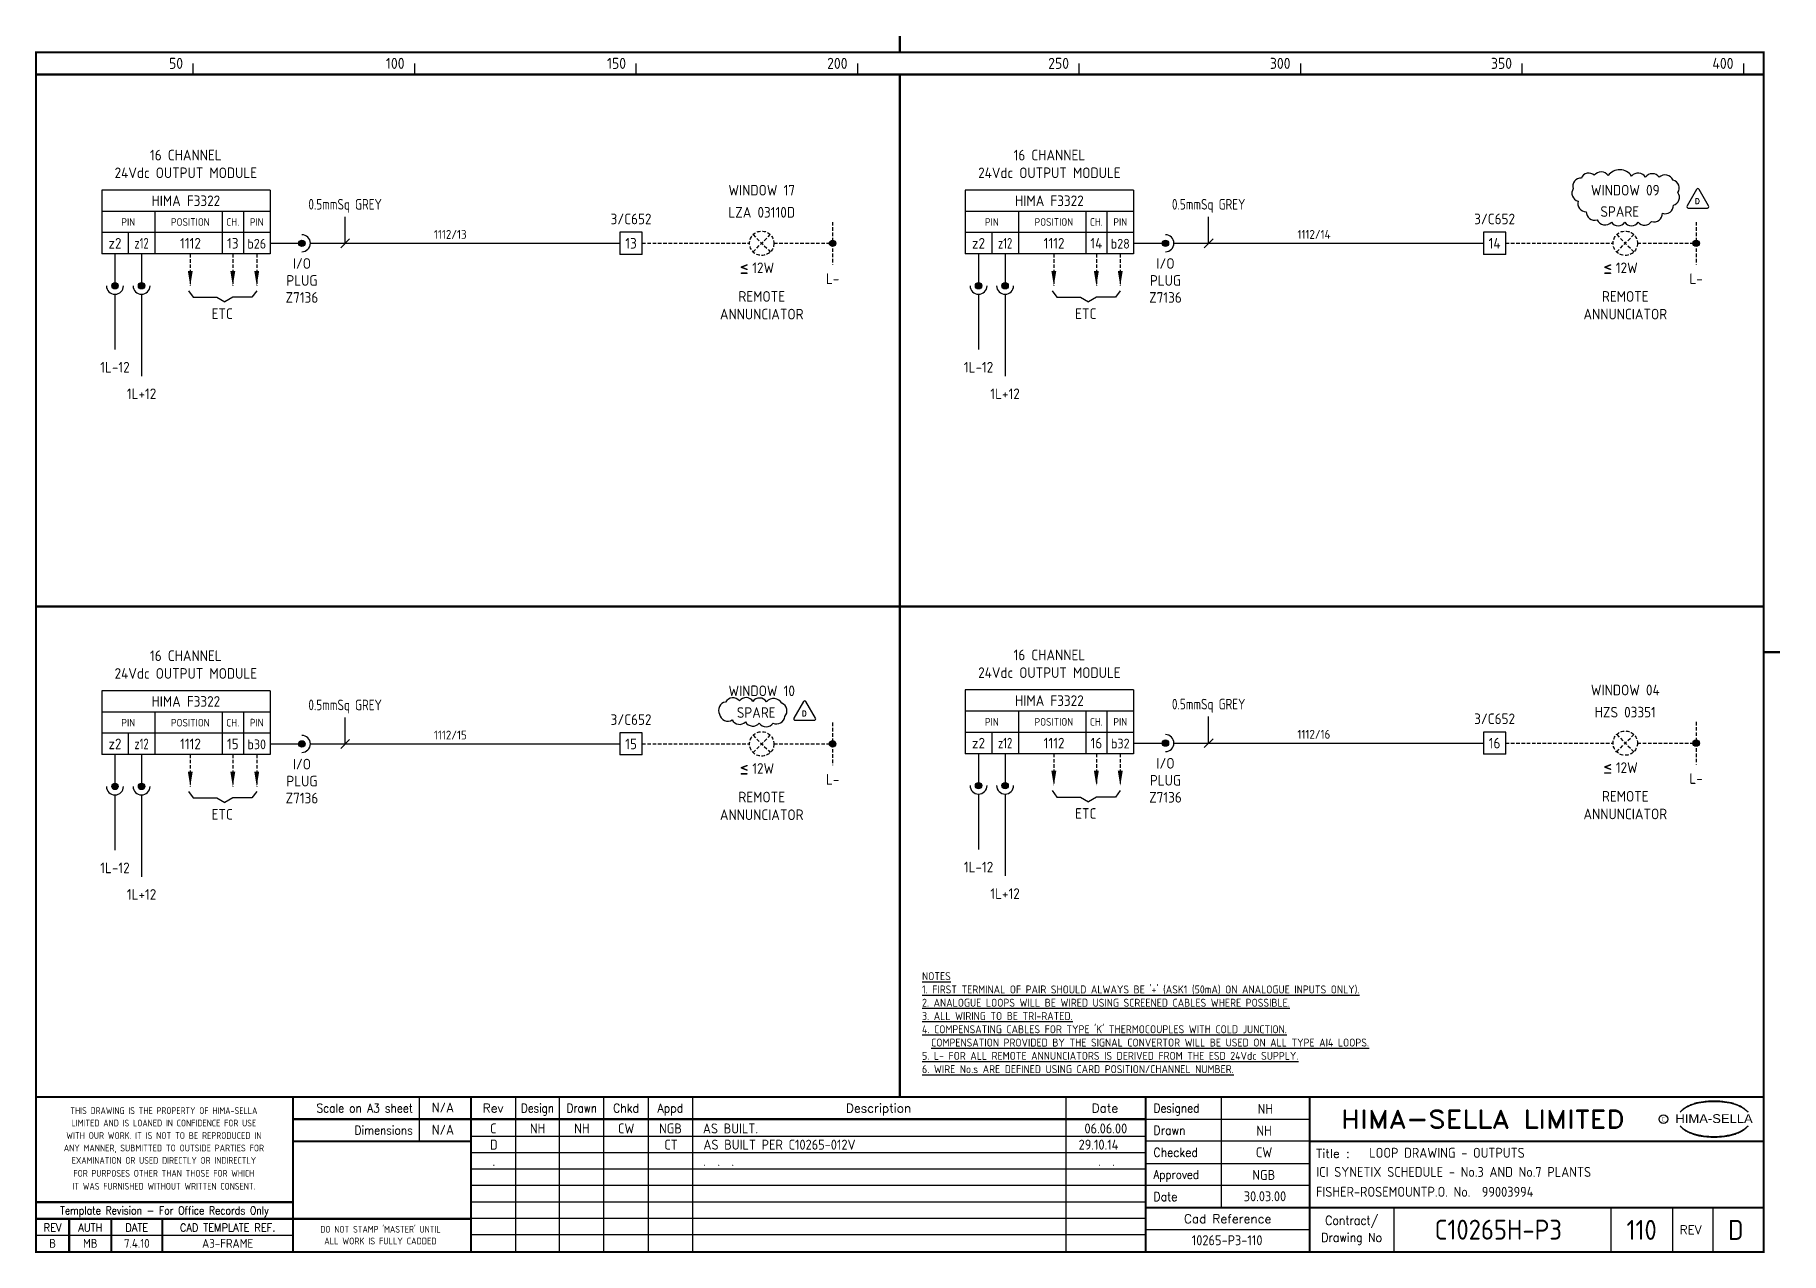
# Model space of a CAD drawing. Extents: x 14 to 408, y 0 to 275.
import ezdxf
from ezdxf.enums import TextEntityAlignment as Align

# ---------------------------------------------------------------- set-up
doc = ezdxf.new("R2010")
doc.units = 0
doc.header["$LTSCALE"] = 0.25
doc.header["$MEASUREMENT"] = 0
doc.linetypes.add('HIDDEN2', pattern=[4.7625, 3.175, -1.5875])
doc.layers.get('0').update_dxf_attribs({"color": 41, "linetype": 'CONTINUOUS'})
for name, color, linetype in [('00-DRG_FRAME', 12, 'CONTINUOUS'), ('01-DRAW', 7, 'CONTINUOUS'), ('04-OUTLINE', 6, 'CONTINUOUS'), ('051-TEXT', 2, 'CONTINUOUS'), ('117', 7, 'CONTINUOUS'), ('117-TEXT', 2, 'CONTINUOUS')]:
    doc.layers.add(name, color=color, linetype=linetype)
doc.styles.add('ARIAL', font='arial.ttf', dxfattribs={"height": 2.5})
doc.styles.add('ISO', font='iso.shx')
doc.styles.add('ROMAND', font='ROMAND')
doc.styles.add('ROMANS', font='romans.shx')

msp = doc.modelspace()

# ---------------------------------------------------------------- texts
at = {"layer": '00-DRG_FRAME', "style": 'ISO'}
for s, p in [('50', (47.69, 267.75)), ('100', (97.69, 267.75)), ('150', (147.69, 267.75)), ('200', (197.69, 267.75)), ('250', (247.69, 267.75)), ('300', (297.69, 267.75)), ('350', (347.69, 267.75)), ('400', (397.69, 267.75))]:
    msp.add_text(s, height=2.5, dxfattribs=at).set_placement(p, align=Align.RIGHT)
at = {"layer": '00-DRG_FRAME', "color": 3, "style": 'ISO'}
for s, width, p in [('THIS DRAWING IS THE PROPERTY OF HIMA-SELLA', 0.9, (43.36, 32.44)), ("DO NOT STAMP 'MASTER' UNTIL", 0.95, (92.25, 5.79))]:
    msp.add_text(s, height=1.53, dxfattribs=dict(at, width=width)).set_placement(p, align=Align.MIDDLE)
at = {"layer": '00-DRG_FRAME', "color": 4, "style": 'ROMAND', "width": 0.87}
for s, p in [('Scale on A3 sheet', (99.54, 32)), ('Dimensions', (99.54, 27.01))]:
    msp.add_text(s, height=2, dxfattribs=at).set_placement(p, align=Align.RIGHT)
at = {"layer": '00-DRG_FRAME', "color": 4, "style": 'ROMAND'}
for s, p in [('Rev', (117.7, 32)), ('Description', (204.69, 32)), ('Date', (255.79, 32))]:
    msp.add_text(s, height=2, dxfattribs=at).set_placement(p, align=Align.CENTER)
for s, width, p in [('Design', 0.85, (127.7, 32)), ('Drawn', 0.85, (137.7, 32)), ('Chkd', 0.9, (147.7, 32)), ('Appd', 0.9, (157.7, 32))]:
    msp.add_text(s, height=2, dxfattribs=dict(at, width=width)).set_placement(p, align=Align.CENTER)
for s, width, p in [('Designed', 0.87, (266.75, 32)), ('Drawn', 0.9, (266.75, 27)), ('Checked', 0.9, (266.75, 22)), ('Approved', 0.85, (266.75, 17)), ('Date', 0.9, (266.75, 12))]:
    msp.add_text(s, height=2, dxfattribs=dict(at, width=width)).set_placement(p)
at = {"layer": '00-DRG_FRAME', "style": 'ROMAND', "width": 1.15}
msp.add_text('HIMA-SELLA LIMITED', height=4, dxfattribs=at).set_placement((341.1, 30.5), align=Align.MIDDLE)
at = {"layer": '00-DRG_FRAME', "style": 'ARIAL', "width": 1.05}
msp.add_text('HIMA-SELLA', height=2, dxfattribs=at).set_placement((393.3, 29.63), align=Align.CENTER)
at = {"layer": '00-DRG_FRAME', "color": 3, "style": 'ISO'}
for s, width, p in [('LIMITED AND IS LOANED IN CONFIDENCE FOR USE', 0.9, (43.36, 29.62)), ('ANY MANNER, SUBMITTED TO OUTSIDE PARTIES FOR', 0.87, (43.36, 23.99)), ('WITH OUR WORK. IT IS NOT TO BE REPRODUCED IN', 0.87, (43.36, 26.81)), ('EXAMINATION OR USED DIRECTLY OR INDIRECTLY', 0.9, (43.36, 21.18)), ('IT WAS FURNISHED WITHOUT WRITTEN CONSENT.', 0.9, (43.36, 15.35)), ('FOR PURPOSES OTHER THAN THOSE FOR WHICH', 0.9, (43.36, 18.27))]:
    msp.add_text(s, height=1.53, dxfattribs=dict(at, width=width)).set_placement(p, align=Align.MIDDLE_CENTER)
at = {"layer": '00-DRG_FRAME', "color": 3, "style": 'ISO', "width": 0.9}
msp.add_text('C', height=1, dxfattribs=at).set_placement((381.84, 30), align=Align.CENTER)
at = {"layer": '00-DRG_FRAME', "color": 4, "style": 'ROMAND'}
msp.add_text('Title :', height=2, dxfattribs=at).set_placement((303.5, 21.75))
for s, height, width, p in [('Template Revision - For Office Records Only', 1.8, 0.85, (43.5, 9.62)), ('Contract/', 2, 0.9, (311.5, 7.5)), ('REV', 1.8, 0.9, (18.25, 6)), ('AUTH', 1.8, 0.9, (26.75, 6)), ('DATE', 1.8, 0.9, (37.25, 6)), ('CAD TEMPLATE REF.', 1.8, 0.9, (57.75, 6)), ('Drawing No', 2, 0.9, (311.5, 3.5))]:
    msp.add_text(s, height=height, dxfattribs=dict(at, width=width)).set_placement(p, align=Align.MIDDLE)
for s, p in [('Cad Reference', (283.5, 8)), ('REV', (388, 5.5))]:
    msp.add_text(s, height=2, dxfattribs=at).set_placement(p, align=Align.MIDDLE)
at = {"layer": '00-DRG_FRAME', "color": 41, "style": 'ISO'}
for s, p in [('B', (18.25, 1.45)), ('MB', (26.75, 1.45)), ('7.4.10', (37.25, 1.45)), ('A3-FRAME', (57.75, 1.45))]:
    msp.add_text(s, height=2, dxfattribs=at).set_placement(p, align=Align.CENTER)
at = {"layer": '00-DRG_FRAME', "color": 3, "style": 'ISO'}
msp.add_text('ALL WORK IS FULLY CADDED', height=1.53, dxfattribs=at).set_placement((92.25, 2.98), align=Align.MIDDLE_CENTER)
at = {"layer": '01-DRAW', "insert": (214.51, 63.71), "char_height": 1.8, "width": 133.83, "attachment_point": 1, "style": 'ISO'}
msp.add_mtext("{\\Fiso.shx;\\LNOTES\\P1. FIRST TERMINAL OF PAIR SHOULD ALWAYS BE '+' (ASK1 (50mA) ON ANALOGUE INPUTS ONLY).\\P2. ANALOGUE LOOPS WILL BE WIRED USING SCREENED CABLES WHERE POSSIBLE.\\P3. ALL WIRING TO BE TRI-RATED.\\P4. COMPENSATING CABLES FOR TYPE 'K' THERMOCOUPLES WITH COLD JUNCTION.\\P  COMPENSATION PROVIDED BY THE SIGNAL CONVERTOR WILL BE USED ON ALL TYPE AI4 LOOPS.\\P5. L- FOR ALL REMOTE ANNUNCIATORS IS DERIVED FROM THE ESD 24Vdc SUPPLY.\\P6. WIRE No.s ARE DEFINED USING CARD POSITION/CHANNEL NUMBER.}", dxfattribs=at)
at = {"layer": '04-OUTLINE', "style": 'ROMANS', "width": 0.95}
for p in [(389.54, 237.86), (187.92, 122.15)]:
    msp.add_text('D', height=1.21, dxfattribs=at).set_placement(p, align=Align.MIDDLE)
at = {"layer": '117-TEXT', "style": 'ISO'}
for s, height, p in [('16 CHANNEL', 2.4, (48.32, 247.08)), ('16 CHANNEL', 2.4, (243.26, 247.08)), ('24Vdc OUTPUT MODULE', 2.4, (48.32, 243.08)), ('24Vdc OUTPUT MODULE', 2.4, (243.26, 243.08)), ('HIMA F3322', 2.4, (48.32, 236.76)), ('HIMA F3322', 2.4, (243.26, 236.76)), ('PIN', 1.728, (35.32, 232.3)), ('POSITION', 1.728, (49.32, 232.3)), ('CH.', 1.728, (58.92, 232.3)), ('PIN', 1.73, (64.32, 232.3)), ('PIN', 1.728, (230.26, 232.3)), ('POSITION', 1.728, (244.26, 232.3)), ('CH.', 1.728, (253.86, 232.3)), ('PIN', 1.73, (259.26, 232.3)), ('z2', 2.4, (32.32, 227.16)), ('1112', 2.4, (49.37, 227.16)), ('13', 2.4, (58.92, 227.16)), ('b26', 2.2, (64.32, 227.16)), ('z2', 2.4, (227.26, 227.16)), ('1112', 2.4, (244.32, 227.16)), ('14', 2.4, (253.86, 227.16)), ('b28', 2.2, (259.26, 227.16)), ('I/O', 2.4, (74.52, 222.6)), ('I/O', 2.4, (269.46, 222.6)), ('PLUG', 2.4, (74.52, 218.76)), ('PLUG', 2.4, (269.46, 218.76)), ('Z7136', 2.4, (74.52, 214.92)), ('Z7136', 2.4, (269.46, 214.92)), ('ETC', 2.4, (56.52, 211.26)), ('ETC', 2.4, (251.46, 211.26)), ('16 CHANNEL', 2.4, (48.32, 133.99)), ('16 CHANNEL', 2.4, (243.26, 134.17)), ('24Vdc OUTPUT MODULE', 2.4, (48.32, 129.99)), ('24Vdc OUTPUT MODULE', 2.4, (243.26, 130.17)), ('HIMA F3322', 2.4, (243.26, 123.85)), ('HIMA F3322', 2.4, (48.32, 123.67)), ('PIN', 1.728, (35.32, 119.2)), ('POSITION', 1.728, (49.32, 119.2)), ('CH.', 1.728, (58.92, 119.2)), ('PIN', 1.73, (64.32, 119.21)), ('PIN', 1.728, (230.26, 119.38)), ('POSITION', 1.728, (244.26, 119.38)), ('CH.', 1.728, (253.86, 119.38)), ('PIN', 1.73, (259.26, 119.39)), ('z2', 2.4, (32.32, 114.07)), ('1112', 2.4, (49.37, 114.07)), ('15', 2.4, (58.92, 114.07)), ('b30', 2.2, (64.32, 114.07)), ('z2', 2.4, (227.26, 114.25)), ('1112', 2.4, (244.32, 114.25)), ('16', 2.4, (253.86, 114.25)), ('b32', 2.2, (259.26, 114.25)), ('I/O', 2.4, (74.52, 109.51)), ('I/O', 2.4, (269.46, 109.69)), ('PLUG', 2.4, (74.52, 105.67)), ('PLUG', 2.4, (269.46, 105.85)), ('Z7136', 2.4, (74.52, 101.83)), ('Z7136', 2.4, (269.46, 102.01)), ('ETC', 2.4, (56.52, 98.17)), ('ETC', 2.4, (251.46, 98.35))]:
    msp.add_text(s, height=height, dxfattribs=at).set_placement(p, align=Align.CENTER)
for s, p in [('WINDOW 17', (178.32, 240.36)), ('WINDOW 09', (373.26, 240.36)), ('LZA 03110D', (178.32, 235.36)), ('SPARE', (372.02, 235.53)), ('3/C652', (148.82, 233.86)), ('3/C652', (343.76, 233.86)), ('13', (148.82, 228.36)), ('14', (343.76, 228.36)), ('L-', (194.32, 220.36)), ('L-', (389.26, 220.36)), ('REMOTE', (178.32, 216.36)), ('REMOTE', (373.26, 216.36)), ('ANNUNCIATOR', (178.32, 212.36)), ('ANNUNCIATOR', (373.26, 212.36)), ('1L-12', (32.32, 200.36)), ('1L-12', (227.26, 200.36)), ('1L+12', (38.32, 194.36)), ('1L+12', (233.26, 194.36)), ('WINDOW 10', (178.32, 127.27)), ('WINDOW 04', (373.26, 127.45)), ('SPARE', (177.07, 122.36)), ('HZS 03351', (373.26, 122.45)), ('3/C652', (148.82, 120.77)), ('3/C652', (343.76, 120.95)), ('15', (148.82, 115.27)), ('16', (343.76, 115.45)), ('L-', (194.32, 107.27)), ('L-', (389.26, 107.45)), ('REMOTE', (178.32, 103.27)), ('REMOTE', (373.26, 103.45)), ('ANNUNCIATOR', (178.32, 99.27)), ('ANNUNCIATOR', (373.26, 99.45)), ('1L-12', (32.32, 87.27)), ('1L-12', (227.26, 87.45)), ('1L+12', (38.32, 81.27)), ('1L+12', (233.26, 81.45))]:
    msp.add_text(s, height=2.4, dxfattribs=at).set_placement(p, align=Align.MIDDLE)
for s, width, p in [('0.5mmSq GREY', 0.85, (84.27, 235.97)), ('0.5mmSq GREY', 0.85, (279.21, 235.97)), ('z12', 0.8, (38.32, 227.16)), ('z12', 0.8, (233.26, 227.16)), ('0.5mmSq GREY', 0.85, (84.27, 122.88)), ('0.5mmSq GREY', 0.85, (279.21, 123.06)), ('z12', 0.8, (38.32, 114.07)), ('z12', 0.8, (233.26, 114.25))]:
    msp.add_text(s, height=2.4, dxfattribs=dict(at, width=width)).set_placement(p, align=Align.CENTER)
at = {"layer": '117-TEXT', "color": 3, "style": 'ISO'}
for s, p in [('1112/13', (104.32, 230.36)), ('1112/14', (299.26, 230.36)), ('1112/15', (104.32, 117.27)), ('1112/16', (299.26, 117.45))]:
    msp.add_text(s, height=2, dxfattribs=at).set_placement(p, align=Align.MIDDLE_LEFT)
at = {"layer": '117-TEXT', "style": 'ISO'}
for s, height, p in [('<', 3.36, (173.32, 221.63)), ('-', 3.36, (173.32, 220.27)), ('12W', 2.4, (176.18, 221.62)), ('<', 3.36, (368.26, 221.63)), ('-', 3.36, (368.26, 220.27)), ('12W', 2.4, (371.12, 221.62)), ('<', 3.36, (173.32, 108.54)), ('12W', 2.4, (176.18, 108.53)), ('<', 3.36, (368.26, 108.72)), ('12W', 2.4, (371.12, 108.71)), ('-', 3.36, (173.32, 107.18)), ('-', 3.36, (368.26, 107.36))]:
    msp.add_text(s, height=height, dxfattribs=at).set_placement(p)

# ---------------------------------------------------------------- blocks, each defined once
blk = doc.blocks.new('A3-REVA')
at = {"layer": '051-TEXT', "style": 'ISO'}
for tag, p in [('DESIGNED', (292.01, 31.7)), ('A', (117.73, 27.28)), ('DES', (127.73, 27.28)), ('DRN', (137.73, 27.28)), ('CHKD', (147.73, 27.28)), ('APPD', (157.73, 27.28)), ('DATE', (256, 27.28)), ('DRAWN', (291.72, 26.77)), ('CHECKED', (291.72, 21.89)), ('APPD', (291.65, 16.79)), ('DATE', (291.92, 11.96))]:
    blk.add_attdef(tag, text='', height=2.25, dxfattribs=at).set_placement(p, align=Align.CENTER)
blk.add_attdef('DESCRIPTION', (165.03, 27.28), '', height=2.25, dxfattribs=at)
blk = doc.blocks.new('A3-REVB')
at = {"layer": '051-TEXT', "style": 'ISO'}
for tag, p in [('A', (124.85, -20.36)), ('DES', (134.85, -20.36)), ('DRN', (144.85, -20.36)), ('CHKD', (154.85, -20.36)), ('APPD', (164.85, -20.36)), ('DATE', (263.12, -20.36))]:
    blk.add_attdef(tag, text='', height=2.25, dxfattribs=at).set_placement(p, align=Align.CENTER)
blk.add_attdef('DESCRIPTION', (172.15, -20.36), '', height=2.25, dxfattribs=at)
blk = doc.blocks.new('A3-TITLE')
at = {"layer": '051-TEXT', "style": 'ISO'}
blk.add_attdef('TITLE_1', (315.46, 21.78), '', height=2.25, dxfattribs=at)
for tag, p in [('DRGNO', (376.96, 3.24)), ('REV.', (398.2, 3.24))]:
    blk.add_attdef(tag, text='', height=4.5, dxfattribs=at).set_placement(p, align=Align.CENTER)
blk = doc.blocks.new('DOT')
for radius in [0.75, 0.65, 0.55, 0.45, 0.35, 0.25, 0.15, 0.05]:
    blk.add_circle((0, 0), radius)
blk = doc.blocks.new('A3-CONTRACT')
at = {"layer": '051-TEXT', "color": 41, "style": 'ISO'}
for tag, height, p in [('SCALE', 2.25, (106.71, 31.82)), ('DIMS', 2.25, (106.71, 26.8)), ('CAD-REF', 2.25, (283.73, 1.84)), ('CONTRACT', 4.5, (344.94, 3.1))]:
    blk.add_attdef(tag, text='', height=height, dxfattribs=at).set_placement(p, align=Align.CENTER)
for tag, p in [('TITLE_2', (303.86, 17.28)), ('TITLE_3', (303.79, 12.78))]:
    blk.add_attdef(tag, p, '', height=2.25, dxfattribs=at)

# ---------------------------------------------------------------- linework, layer by layer
at = {"layer": '00-DRG_FRAME'}
for p, q in [((50, 266.5), (50, 269)), ((100, 266.5), (100, 269)), ((150, 266.5), (150, 269)), ((200, 266.5), (200, 269)), ((250, 266.5), (250, 269)), ((300, 266.5), (300, 269)), ((350, 266.5), (350, 269)), ((400, 266.5), (400, 269)), ((101.01, 35.5), (101.01, 25.5)), ((122.7, 35.5), (122.7, 0.5)), ((132.7, 0.5), (132.7, 35.5)), ((142.7, 0.5), (142.7, 35.5)), ((152.7, 35.5), (152.7, 0.5)), ((162.7, 35.5), (162.7, 0.5)), ((247, 35.5), (247, 0.5)), ((282, 35.5), (282, 10.5)), ((265, 30.5), (302, 30.5)), ((265, 26.59), (112.7, 26.59)), ((302, 25.5), (265, 25.5)), ((265, 22.89), (112.7, 22.89)), ((265, 20.5), (302, 20.5)), ((265, 19.19), (112.7, 19.19)), ((265, 15.49), (112.7, 15.49)), ((302, 15.5), (265, 15.5)), ((265, 11.79), (112.7, 11.79)), ((265, 8.09), (112.7, 8.09)), ((321, 10.5), (321, 0.5)), ((370, 10.5), (370, 0.5)), ((384, 0.5), (384, 10.5)), ((393, 10.5), (393, 0.5)), ((72.5, 4.25), (14.5, 4.25)), ((265, 4.39), (112.7, 4.39)), ((302, 5.5), (265, 5.5))]:
    msp.add_line(p, q, dxfattribs=at)
at = {"layer": '00-DRG_FRAME', "const_width": 0.5}
for points in [[(209.5, 271.5), (209.5, 275.18)], [(209.5, 271.5), (209.5, 275.18)], [(14.5, 266.5), (404.5, 266.5)], [(209.5, 35.5), (209.5, 266.5)], [(14.5, 146.31), (404.5, 146.31)], [(404.5, 136), (408.18, 136)], [(404.5, 35.5), (14.5, 35.5)], [(72.5, 0.5), (72.5, 35.5)], [(112.7, 0.5), (112.7, 35.5)], [(265, 35.5), (265, 0.5)], [(302, 0.5), (302, 35.5)], [(265, 30.5), (72.5, 30.5)], [(112.7, 25.5), (72.5, 25.5)], [(404.5, 25.5), (302, 25.5)], [(14.5, 11.75), (72.5, 11.75)], [(14.5, 8), (72.5, 8)], [(22, 0.5), (22, 8)], [(31.5, 0.5), (31.5, 8)], [(43, 0.5), (43, 8)], [(112.7, 8), (72.5, 8)], [(265, 10.5), (404.5, 10.5)]]:
    msp.add_lwpolyline(points, dxfattribs=at)
msp.add_lwpolyline([(14.5, 0.5), (404.5, 0.5), (404.5, 271.5), (14.5, 271.5)], close=True, dxfattribs=at)
at = {"layer": '00-DRG_FRAME', "color": 3}
msp.add_circle((381.88, 30.5), 1, dxfattribs=at)
for centre, radius, start, end in [((390.6, 26.83), 7.24, 106.0532, 133.5024), ((390.88, 27.01), 7.3, 130.419, 136.057), ((390.11, 28.1), 5.98, 122.244, 131.6154), ((389.75, 28.78), 5.21, 111.8206, 122.8668), ((391.78, 24.7), 9.76, 107.5931, 113.9452), ((393.1, 18.5), 15.94, 89.2698, 106.3911), ((392.1, 23.52), 10.99, 96.0146, 107.3203), ((393.29, 16.31), 18.28, 92.8917, 97.3734), ((393.24, 18.86), 15.73, 89.7805, 93.1738), ((393.36, 18.86), 15.73, 86.8262, 90.2195), ((393.51, 18.5), 15.94, 73.6089, 90.7302), ((393.31, 16.31), 18.28, 82.6266, 87.1083), ((394.51, 23.52), 10.99, 72.6797, 83.9854), ((394.83, 24.7), 9.76, 66.0548, 72.4069), ((396, 26.83), 7.24, 46.4976, 73.9468), ((396.85, 28.78), 5.21, 57.1332, 68.1794), ((396.49, 28.1), 5.98, 48.3846, 57.756), ((395.73, 27.01), 7.3, 43.943, 49.581), ((390.88, 34.04), 7.3, 223.943, 229.581), ((390.6, 34.23), 7.24, 226.4976, 253.9468), ((390.11, 32.96), 5.98, 228.3846, 237.756), ((389.75, 32.28), 5.21, 237.1332, 248.1794), ((396, 34.23), 7.24, 286.0532, 313.5024), ((396.85, 32.28), 5.21, 291.8206, 302.8668), ((396.49, 32.96), 5.98, 302.244, 311.6154), ((395.73, 34.04), 7.3, 310.419, 316.057), ((391.78, 36.36), 9.76, 246.0548, 252.4069), ((393.1, 42.56), 15.94, 253.6089, 270.7302), ((392.1, 37.54), 10.99, 252.6797, 263.9854), ((393.29, 44.75), 18.28, 262.6266, 267.1083), ((393.24, 42.19), 15.73, 266.8262, 270.2195), ((393.51, 42.56), 15.94, 269.2698, 286.3911), ((393.36, 42.19), 15.73, 269.7805, 273.1738), ((393.31, 44.75), 18.28, 272.8917, 277.3734), ((394.51, 37.54), 10.99, 276.0146, 287.3203), ((394.83, 36.36), 9.76, 287.5931, 293.9452)]:
    msp.add_arc(centre, radius, start, end, dxfattribs=at)
at = {"layer": '04-OUTLINE'}
for points in [[(369.39, 243.64, 0.520567), (366.27, 243.73, 0.520567), (366.27, 243.73, 0.520567), (363.34, 243.09, 0.520567), (363.34, 243.09, 0.520567), (361.51, 240.71, 0.520567), (361.51, 240.71, 0.520567), (362.61, 237.88, 0.520567), (362.61, 237.88, 0.520567), (364.44, 235.5, 0.520567), (364.44, 235.5, 0.520567), (366.91, 233.67, 0.520567), (366.91, 233.67, 0.520567), (370.12, 233.12, 0.520567), (370.12, 233.12, 0.520567), (373.14, 233.12, 0.520567), (373.14, 233.12, 0.520567), (376.16, 233.12, 0.520567), (376.16, 233.12, 0.520567), (379.19, 233.3, 0.520567), (379.19, 233.3, 0.520567), (381.66, 235.13, 0.520567), (381.66, 235.13, 0.520567), (384.13, 236.96, 0.520567), (384.13, 236.96, 0.520567), (385.14, 239.8, 0.520567), (385.14, 239.8, 0.520567), (384.04, 242.63, 0.520567), (384.04, 242.63, 0.520567), (380.93, 243.27, 0.520567), (380.93, 243.27, 0.520567), (377.81, 243.27, 0.520567), (377.81, 243.27, 0.520567), (374.7, 243.55, 0.520567), (374.7, 243.55, 0.520567)], [(389.37, 240.54), (387.21, 236.79, 0.57735), (387.48, 236.32), (391.81, 236.32, 0.57735), (392.08, 236.79), (389.91, 240.54, 0.57735)], [(179.4, 124.8, 0.520567), (176.34, 124.87, 0.520567), (176.34, 124.87, 0.520567), (173.29, 125.01, 0.520567), (173.29, 125.01, 0.520567), (170.16, 124.73, 0.520567), (170.16, 124.73, 0.520567), (168.81, 121.96, 0.520567), (168.81, 121.96, 0.520567), (171.66, 120.68, 0.520567), (171.66, 120.68, 0.520567), (174.64, 120.26, 0.520567), (174.64, 120.26, 0.520567), (177.76, 119.97, 0.520567), (177.76, 119.97, 0.520567), (180.89, 119.97, 0.520567), (180.89, 119.97, 0.520567), (183.52, 121.46, 0.520567), (183.52, 121.46, 0.520567), (182.88, 124.44, 0.520567), (182.88, 124.44, 0.520567)], [(187.75, 124.82), (185.59, 121.07, 0.57735), (185.86, 120.61), (190.19, 120.61, 0.57735), (190.46, 121.07), (188.29, 124.82, 0.57735)]]:
    msp.add_lwpolyline(points, format="xyb", close=True, dxfattribs=at)
at = {"layer": '117'}
for p, q in [((29.32, 240.36), (29.32, 225.96)), ((67.32, 240.36), (29.32, 240.36)), ((67.32, 240.36), (67.32, 225.96)), ((224.26, 240.36), (224.26, 225.96)), ((262.26, 240.36), (224.26, 240.36)), ((262.26, 240.36), (262.26, 225.96)), ((67.32, 235.56), (29.32, 235.56)), ((41.32, 235.56), (41.32, 225.96)), ((56.52, 235.56), (56.52, 225.96)), ((61.32, 235.56), (61.32, 225.96)), ((262.26, 235.56), (224.26, 235.56)), ((236.26, 235.56), (236.26, 225.96)), ((251.46, 235.56), (251.46, 225.96)), ((256.26, 235.56), (256.26, 225.96)), ((67.32, 230.76), (29.32, 230.76)), ((35.32, 230.76), (35.32, 225.96)), ((146.32, 230.86), (146.32, 225.86)), ((151.32, 230.86), (146.32, 230.86)), ((151.32, 225.86), (151.32, 230.86)), ((262.26, 230.76), (224.26, 230.76)), ((230.26, 230.76), (230.26, 225.96)), ((341.26, 230.86), (341.26, 225.86)), ((346.26, 230.86), (341.26, 230.86)), ((346.26, 225.86), (346.26, 230.86)), ((67.32, 225.96), (29.32, 225.96)), ((32.32, 225.96), (32.32, 218.76)), ((38.32, 225.96), (38.32, 218.76)), ((67.32, 228.36), (74.52, 228.36)), ((76.44, 228.36), (146.32, 228.36)), ((151.32, 225.86), (146.32, 225.86)), ((262.26, 225.96), (224.26, 225.96)), ((227.26, 225.96), (227.26, 218.76)), ((233.26, 225.96), (233.26, 218.76)), ((262.26, 228.36), (269.46, 228.36)), ((271.38, 228.36), (341.26, 228.36)), ((346.26, 225.86), (341.26, 225.86)), ((32.32, 216.84), (32.32, 204.36)), ((38.32, 216.84), (38.32, 198.36)), ((48.92, 217.62), (50, 216.18)), ((64.32, 217.62), (63.24, 216.18)), ((227.26, 216.84), (227.26, 204.36)), ((233.26, 216.84), (233.26, 198.36)), ((243.86, 217.62), (244.94, 216.18)), ((259.26, 217.62), (258.18, 216.18)), ((50, 216.18), (55.32, 216.18)), ((55.32, 216.18), (57.12, 215.1)), ((58.92, 216.18), (57.12, 215.1)), ((63.24, 216.18), (58.92, 216.18)), ((244.94, 216.18), (250.26, 216.18)), ((250.26, 216.18), (252.06, 215.1)), ((253.86, 216.18), (252.06, 215.1)), ((258.18, 216.18), (253.86, 216.18)), ((67.32, 127.27), (29.32, 127.27)), ((29.32, 127.27), (29.32, 112.87)), ((67.32, 127.27), (67.32, 112.87)), ((262.26, 127.45), (224.26, 127.45)), ((224.26, 127.45), (224.26, 113.05)), ((262.26, 127.45), (262.26, 113.05)), ((67.32, 122.47), (29.32, 122.47)), ((41.32, 122.47), (41.32, 112.87)), ((56.52, 122.47), (56.52, 112.87)), ((61.32, 122.47), (61.32, 112.87)), ((262.26, 122.65), (224.26, 122.65)), ((236.26, 122.65), (236.26, 113.05)), ((251.46, 122.65), (251.46, 113.05)), ((256.26, 122.65), (256.26, 113.05)), ((67.32, 117.67), (29.32, 117.67)), ((35.32, 117.67), (35.32, 112.87)), ((67.32, 115.27), (74.52, 115.27)), ((76.44, 115.27), (146.32, 115.27)), ((146.32, 117.77), (146.32, 112.77)), ((151.32, 117.77), (146.32, 117.77)), ((151.32, 112.77), (151.32, 117.77)), ((262.26, 117.85), (224.26, 117.85)), ((230.26, 117.85), (230.26, 113.05)), ((262.26, 115.45), (269.46, 115.45)), ((271.38, 115.45), (341.26, 115.45)), ((346.26, 117.95), (341.26, 117.95)), ((341.26, 117.95), (341.26, 112.95)), ((346.26, 112.95), (346.26, 117.95)), ((67.32, 112.87), (29.32, 112.87)), ((32.32, 112.87), (32.32, 105.67)), ((38.32, 112.87), (38.32, 105.67)), ((151.32, 112.77), (146.32, 112.77)), ((262.26, 113.05), (224.26, 113.05)), ((227.26, 113.05), (227.26, 105.85)), ((233.26, 113.05), (233.26, 105.85)), ((346.26, 112.95), (341.26, 112.95)), ((32.32, 103.75), (32.32, 91.27)), ((38.32, 103.75), (38.32, 85.27)), ((48.92, 104.53), (50, 103.09)), ((50, 103.09), (55.32, 103.09)), ((55.32, 103.09), (57.12, 102.01)), ((58.92, 103.09), (57.12, 102.01)), ((63.24, 103.09), (58.92, 103.09)), ((64.32, 104.53), (63.24, 103.09)), ((227.26, 103.93), (227.26, 91.45)), ((233.26, 103.93), (233.26, 85.45)), ((243.86, 104.71), (244.94, 103.27)), ((244.94, 103.27), (250.26, 103.27)), ((250.26, 103.27), (252.06, 102.19)), ((253.86, 103.27), (252.06, 102.19)), ((258.18, 103.27), (253.86, 103.27)), ((259.26, 104.71), (258.18, 103.27))]:
    msp.add_line(p, q, dxfattribs=at)
at = {"layer": '117', "color": 3}
for p, q in [((84.27, 228.36), (84.27, 234.36)), ((279.21, 228.36), (279.21, 234.36)), ((83.27, 227.36), (85.27, 229.36)), ((278.21, 227.36), (280.21, 229.36)), ((84.27, 115.27), (84.27, 121.27)), ((279.21, 115.45), (279.21, 121.45)), ((83.27, 114.27), (85.27, 116.27)), ((278.21, 114.45), (280.21, 116.45))]:
    msp.add_line(p, q, dxfattribs=at)
at = {"layer": '117', "linetype": 'HIDDEN2'}
for p, q in [((194.32, 233.16), (194.32, 223.56)), ((389.26, 233.16), (389.26, 223.56)), ((176.37, 226.42), (180.26, 230.31)), ((176.37, 230.31), (180.26, 226.42)), ((371.32, 230.31), (375.21, 226.42)), ((371.32, 226.42), (375.21, 230.31)), ((49.32, 225.96), (49.32, 218.76)), ((58.92, 225.96), (58.92, 218.76)), ((64.32, 225.96), (64.32, 218.76)), ((151.32, 228.36), (175.57, 228.36)), ((181.07, 228.36), (194.32, 228.36)), ((244.26, 225.96), (244.26, 218.76)), ((253.86, 225.96), (253.86, 218.76)), ((259.26, 225.96), (259.26, 218.76)), ((346.26, 228.36), (370.51, 228.36)), ((376.01, 228.36), (389.26, 228.36)), ((194.32, 120.07), (194.32, 110.47)), ((389.26, 120.25), (389.26, 110.65)), ((151.32, 115.27), (175.57, 115.27)), ((176.37, 117.21), (180.26, 113.32)), ((176.37, 113.32), (180.26, 117.21)), ((181.07, 115.27), (194.32, 115.27)), ((346.26, 115.45), (370.51, 115.45)), ((371.32, 113.5), (375.21, 117.39)), ((371.32, 117.39), (375.21, 113.5)), ((376.01, 115.45), (389.26, 115.45)), ((49.32, 112.87), (49.32, 105.67)), ((58.92, 112.87), (58.92, 105.67)), ((64.32, 112.87), (64.32, 105.67)), ((244.26, 113.05), (244.26, 105.85)), ((253.86, 113.05), (253.86, 105.85)), ((259.26, 113.05), (259.26, 105.85))]:
    msp.add_line(p, q, dxfattribs=at)
at = {"layer": '117'}
for centre, radius in [((74.52, 228.36), 0.72), ((74.52, 228.36), 0.624), ((74.52, 228.36), 0.528), ((74.52, 228.36), 0.432), ((74.52, 228.36), 0.336), ((269.46, 228.36), 0.72), ((269.46, 228.36), 0.624), ((269.46, 228.36), 0.528), ((269.46, 228.36), 0.432), ((269.46, 228.36), 0.336), ((74.52, 228.36), 0.24), ((74.52, 228.36), 0.144), ((74.52, 228.36), 0.048), ((269.46, 228.36), 0.24), ((269.46, 228.36), 0.144), ((269.46, 228.36), 0.048), ((32.32, 218.76), 0.72), ((32.32, 218.76), 0.624), ((32.32, 218.76), 0.528), ((32.32, 218.76), 0.432), ((32.32, 218.76), 0.336), ((32.32, 218.76), 0.24), ((32.32, 218.76), 0.144), ((32.32, 218.76), 0.048), ((38.32, 218.76), 0.72), ((38.32, 218.76), 0.624), ((38.32, 218.76), 0.528), ((38.32, 218.76), 0.432), ((38.32, 218.76), 0.336), ((38.32, 218.76), 0.24), ((38.32, 218.76), 0.144), ((38.32, 218.76), 0.048), ((227.26, 218.76), 0.72), ((227.26, 218.76), 0.624), ((227.26, 218.76), 0.528), ((227.26, 218.76), 0.432), ((227.26, 218.76), 0.336), ((227.26, 218.76), 0.24), ((227.26, 218.76), 0.144), ((227.26, 218.76), 0.048), ((233.26, 218.76), 0.72), ((233.26, 218.76), 0.624), ((233.26, 218.76), 0.528), ((233.26, 218.76), 0.432), ((233.26, 218.76), 0.336), ((233.26, 218.76), 0.24), ((233.26, 218.76), 0.144), ((233.26, 218.76), 0.048), ((74.52, 115.27), 0.72), ((74.52, 115.27), 0.624), ((74.52, 115.27), 0.528), ((74.52, 115.27), 0.432), ((74.52, 115.27), 0.336), ((74.52, 115.27), 0.24), ((74.52, 115.27), 0.144), ((74.52, 115.27), 0.048), ((269.46, 115.45), 0.72), ((269.46, 115.45), 0.624), ((269.46, 115.45), 0.528), ((269.46, 115.45), 0.432), ((269.46, 115.45), 0.336), ((269.46, 115.45), 0.24), ((269.46, 115.45), 0.144), ((269.46, 115.45), 0.048), ((227.26, 105.85), 0.72), ((227.26, 105.85), 0.624), ((233.26, 105.85), 0.72), ((233.26, 105.85), 0.624), ((32.32, 105.67), 0.72), ((32.32, 105.67), 0.624), ((32.32, 105.67), 0.528), ((32.32, 105.67), 0.432), ((32.32, 105.67), 0.336), ((32.32, 105.67), 0.24), ((32.32, 105.67), 0.144), ((32.32, 105.67), 0.048), ((38.32, 105.67), 0.72), ((38.32, 105.67), 0.624), ((38.32, 105.67), 0.528), ((38.32, 105.67), 0.432), ((38.32, 105.67), 0.336), ((38.32, 105.67), 0.24), ((38.32, 105.67), 0.144), ((38.32, 105.67), 0.048), ((227.26, 105.85), 0.528), ((227.26, 105.85), 0.432), ((227.26, 105.85), 0.336), ((227.26, 105.85), 0.24), ((227.26, 105.85), 0.144), ((227.26, 105.85), 0.048), ((233.26, 105.85), 0.528), ((233.26, 105.85), 0.432), ((233.26, 105.85), 0.336), ((233.26, 105.85), 0.24), ((233.26, 105.85), 0.144), ((233.26, 105.85), 0.048)]:
    msp.add_circle(centre, radius, dxfattribs=at)
at = {"layer": '117', "linetype": 'HIDDEN2'}
for centre in [(178.32, 228.36), (373.26, 228.36), (178.32, 115.27), (373.26, 115.45)]:
    msp.add_circle(centre, 2.75, dxfattribs=at)
at = {"layer": '117'}
for centre, start, end in [((74.52, 228.36), 270, 90), ((269.46, 228.36), 270, 90), ((32.32, 218.76), 180, 0), ((38.32, 218.76), 180, 0), ((227.26, 218.76), 180, 0), ((233.26, 218.76), 180, 0), ((74.52, 115.27), 270, 90), ((269.46, 115.45), 270, 90), ((32.32, 105.67), 180, 0), ((38.32, 105.67), 180, 0), ((227.26, 105.85), 180, 0), ((233.26, 105.85), 180, 0)]:
    msp.add_arc(centre, 1.92, start, end, dxfattribs=at)
for points in [[(49.88, 222.12), (48.76, 222.12), (49.32, 218.76)], [(59.48, 222.12), (58.36, 222.12), (58.92, 218.76)], [(64.88, 222.12), (63.76, 222.12), (64.32, 218.76)], [(244.82, 222.12), (243.7, 222.12), (244.26, 218.76)], [(254.42, 222.12), (253.3, 222.12), (253.86, 218.76)], [(259.82, 222.12), (258.7, 222.12), (259.26, 218.76)], [(49.88, 109.03), (48.76, 109.03), (49.32, 105.67)], [(59.48, 109.03), (58.36, 109.03), (58.92, 105.67)], [(64.88, 109.03), (63.76, 109.03), (64.32, 105.67)], [(244.82, 109.21), (243.7, 109.21), (244.26, 105.85)], [(254.42, 109.21), (253.3, 109.21), (253.86, 105.85)], [(259.82, 109.21), (258.7, 109.21), (259.26, 105.85)]]:
    msp.add_solid(points, dxfattribs=at)

# ---------------------------------------------------------------- block references
at = {"layer": '00-DRG_FRAME'}
for name, p, values in [('A3-CONTRACT', (-0.35, 0.19), {'TITLE_2': 'ICI SYNETIX SCHEDULE - No.3 AND No.7 PLANTS', 'TITLE_3': 'FISHER-ROSEMOUNTP.O. No.  99003994', 'CAD-REF': '10265-P3-110', 'CONTRACT': 'C10265H-P3', 'SCALE': 'N/A', 'DIMS': 'N/A'}), ('A3-TITLE', (0, 0), {'TITLE_1': 'LOOP DRAWING - OUTPUTS', 'DRGNO': '110', 'REV.': 'D'}), ('A3-REVB', (-7, 40.28), {'A': '.', 'DESCRIPTION': '.  .  .', 'DATE': '.  .'})]:
    msp.add_blockref(name, p, dxfattribs=at).add_auto_attribs(values)
ref = msp.add_blockref('A3-REVA', (0, 0), dxfattribs=at)
ref.add_attrib('A', 'C', dxfattribs={"layer": '051-TEXT', "height": 2.25, "style": 'ISO'}).set_placement((117.73, 27.28), align=Align.CENTER)
ref.add_attrib('DES', 'NH', dxfattribs={"layer": '051-TEXT', "height": 2.25, "style": 'ISO'}).set_placement((127.73, 27.28), align=Align.CENTER)
ref.add_attrib('DRN', 'NH', dxfattribs={"layer": '051-TEXT', "height": 2.25, "style": 'ISO'}).set_placement((137.73, 27.28), align=Align.CENTER)
ref.add_attrib('CHKD', 'CW', dxfattribs={"layer": '051-TEXT', "height": 2.25, "style": 'ISO'}).set_placement((147.73, 27.28), align=Align.CENTER)
ref.add_attrib('APPD', 'NGB', dxfattribs={"layer": '051-TEXT', "height": 2.25, "style": 'ISO'}).set_placement((157.73, 27.28), align=Align.CENTER)
ref.add_attrib('DESCRIPTION', 'AS BUILT.', (165.03, 27.28), dxfattribs={"layer": '051-TEXT', "height": 2.25, "style": 'ISO'})
ref.add_attrib('DATE', '06.06.00', dxfattribs={"layer": '051-TEXT', "height": 2.25, "style": 'ISO'}).set_placement((256, 27.28), align=Align.CENTER)
ref.add_attrib('DESIGNED', 'NH', dxfattribs={"layer": '051-TEXT', "height": 2.25, "style": 'ISO'}).set_placement((292.01, 31.7), align=Align.CENTER)
ref.add_attrib('DRAWN', 'NH', dxfattribs={"layer": '051-TEXT', "height": 2.25, "style": 'ISO'}).set_placement((291.72, 26.77), align=Align.CENTER)
ref.add_attrib('CHECKED', 'CW', dxfattribs={"layer": '051-TEXT', "height": 2.25, "style": 'ISO'}).set_placement((291.72, 21.89), align=Align.CENTER)
ref.add_attrib('APPD', 'NGB', dxfattribs={"layer": '051-TEXT', "height": 2.25, "style": 'ISO'}).set_placement((291.65, 16.79), align=Align.CENTER)
ref.add_attrib('DATE', '30.03.00', dxfattribs={"layer": '051-TEXT', "height": 2.25, "style": 'ISO'}).set_placement((291.92, 11.96), align=Align.CENTER)
ref = msp.add_blockref('A3-REVB', (-7, 43.98), dxfattribs=at)
ref.add_attrib('A', 'D', dxfattribs={"layer": '051-TEXT', "height": 2.25, "style": 'ISO'}).set_placement((117.85, 23.62), align=Align.CENTER)
ref.add_attrib('APPD', 'CT', dxfattribs={"layer": '051-TEXT', "height": 2.25, "style": 'ISO'}).set_placement((157.85, 23.62), align=Align.CENTER)
ref.add_attrib('DESCRIPTION', 'AS BUILT PER C10265-012V', (165.15, 23.62), dxfattribs={"layer": '051-TEXT', "height": 2.25, "style": 'ISO'})
ref.add_attrib('DATE', '29.10.14', dxfattribs={"layer": '051-TEXT', "height": 2.25, "style": 'ISO'}).set_placement((254.35, 23.62), align=Align.CENTER)
at = {"layer": '117', "linetype": 'HIDDEN2', "xscale": 0.9600000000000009, "yscale": 0.9600000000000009, "zscale": 0.9600000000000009}
for p in [(194.32, 228.36), (389.26, 228.36), (194.32, 115.27), (389.26, 115.45)]:
    msp.add_blockref('DOT', p, dxfattribs=at)

msp.set_redraw_order([(e.dxf.handle, doc.entitydb.next_handle()) for e in msp.query("TEXT MTEXT ATTDEF DIMENSION ARC_DIMENSION")])  # texts and dimensions are drawn at this point

doc.saveas('drawing.dxf')
